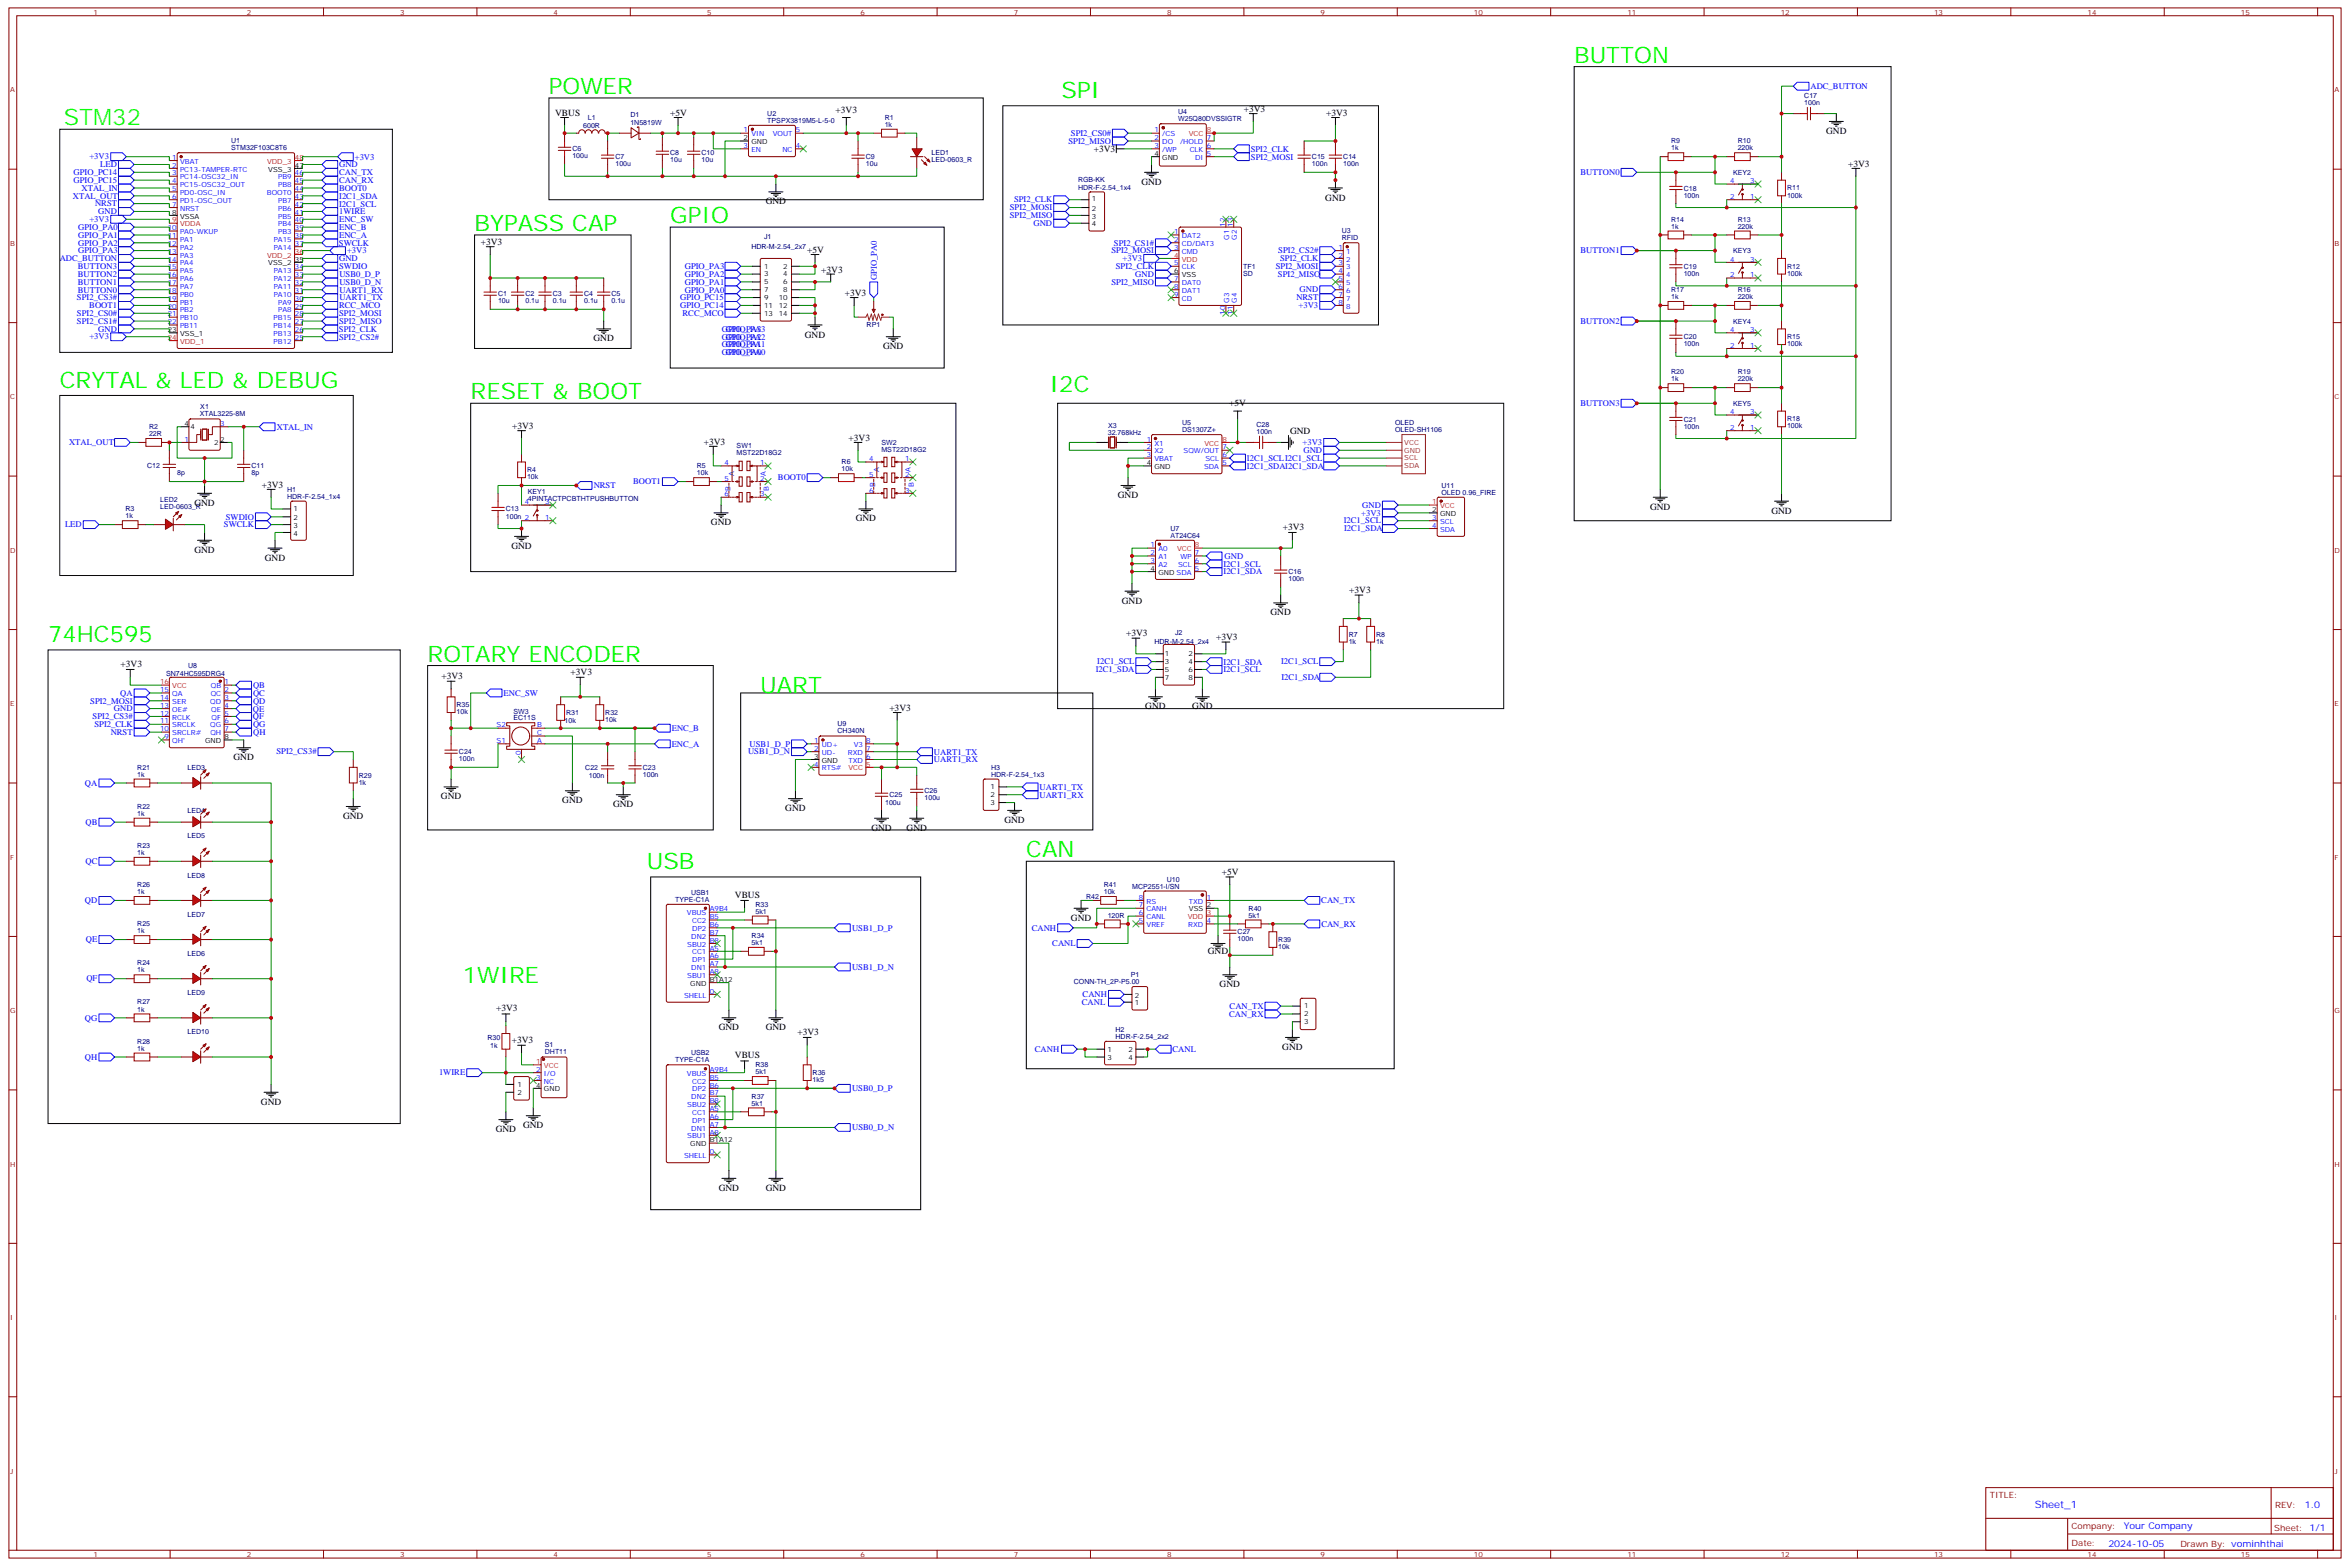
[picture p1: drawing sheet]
<svg xmlns="http://www.w3.org/2000/svg" width="1059mm" height="706mm" viewBox="0 0 1059 706" stroke-linecap="round" stroke-linejoin="round" font-family="sans-serif">
<defs><g id="words">
<g font-size="10.2" fill="#0f0">
<text x="710" y="28">BUTTON</text>
<text x="247" y="42">POWER</text>
<text x="479" y="44">SPI</text>
<text x="302" y="101">GPIO</text>
<text x="214" y="104">BYPASS CAP</text>
<text x="27" y="175">CRYTAL &amp; LED &amp; DEBUG</text>
<text x="212" y="180">RESET &amp; BOOT</text>
<text x="473" y="176">I2C</text>
<text x="22" y="289">74HC595</text>
<text x="193" y="298">ROTARY ENCODER</text>
<text x="343" y="312">UART</text>
<text x="463" y="386">CAN</text>
<text x="292" y="392">USB</text>
<text x="209" y="443">1WIRE</text>
</g>
<text font-size="10.2" fill="#3f0" x="29" y="56">STM32</text>
<text font-size="4.6" fill="#00f" x="917" y="679">Sheet_1</text>
<g font-size="4.2">
<text x="250" y="52">VBUS</text>
<text x="302" y="52">+5V</text>
<text x="377" y="51">+3V3</text>
<text x="561" y="50">+3V3</text>
<text x="598" y="52">+3V3</text>
<text x="823" y="60">GND</text>
<text x="493" y="69">+3V3</text>
<text x="833" y="75">+3V3</text>
<text x="514" y="83">GND</text>
<text x="345" y="92">GND</text>
<text x="597" y="90">GND</text>
<text x="217" y="110">+3V3</text>
<text x="364" y="114">+5V</text>
<text x="370" y="123">+3V3</text>
<text x="381" y="133">+3V3</text>
<text x="268" y="154">GND</text>
<text x="363" y="152">GND</text>
<text x="398" y="157">GND</text>
<text x="554" y="183">+5V</text>
<text x="231" y="193">+3V3</text>
<text x="582" y="195">GND</text>
<text x="317" y="200">+3V3</text>
<text x="383" y="199">+3V3</text>
<text x="118" y="220">+3V3</text>
<text x="88" y="228">GND</text>
<text x="504" y="224">GND</text>
<text x="744" y="230">GND</text>
<text x="798" y="231">GND</text>
<text x="320" y="237">GND</text>
<text x="386" y="235">GND</text>
<text x="578" y="239">+3V3</text>
<text x="88" y="249">GND</text>
<text x="231" y="247">GND</text>
<text x="119" y="253">GND</text>
<text x="608" y="267">+3V3</text>
<text x="506" y="272">GND</text>
<text x="573" y="277">GND</text>
<text x="508" y="286">+3V3</text>
<text x="548" y="288">+3V3</text>
<text x="54" y="301">+3V3</text>
<text x="199" y="306">+3V3</text>
<text x="257" y="304">+3V3</text>
<text x="401" y="320">+3V3</text>
<text x="516" y="320">GND</text>
<text x="537" y="320">GND</text>
<text x="105" y="343">GND</text>
<text x="199" y="360">GND</text>
<text x="253" y="362">GND</text>
<text x="276" y="364">GND</text>
<text x="354" y="366">GND</text>
<text x="155" y="369">GND</text>
<text x="453" y="371">GND</text>
<text x="393" y="374">GND</text>
<text x="409" y="374">GND</text>
<text x="551" y="394">+5V</text>
<text x="331" y="405">VBUS</text>
<text x="483" y="415">GND</text>
<text x="544" y="430">GND</text>
<text x="550" y="445">GND</text>
<text x="224" y="456">+3V3</text>
<text x="324" y="464">GND</text>
<text x="345" y="464">GND</text>
<text x="360" y="466">+3V3</text>
<text x="231" y="470">+3V3</text>
<text x="578" y="473">GND</text>
<text x="331" y="477">VBUS</text>
<text x="118" y="498">GND</text>
<text x="236" y="508">GND</text>
<text x="223" y="510">GND</text>
<text x="324" y="537">GND</text>
<text x="345" y="537">GND</text>
</g>
<g font-size="4.2" fill="#00f">
<text x="1039" y="680">1.0</text>
<text x="957" y="689">Your Company</text>
<text x="950" y="697">2024-10-05</text>
</g>
<g font-size="3.9" fill="#00f">
<text x="816" y="40">ADC_BUTTON</text>
<text x="482" y="65">SPI2_MISO</text>
<text x="483" y="61">SPI2_CS0#</text>
<text x="40" y="72">+3V3</text>
<text x="160" y="72">+3V3</text>
<text x="564" y="68">SPI2_CLK</text>
<text x="564" y="72">SPI2_MOSI</text>
<text x="45" y="75">LED</text>
<text x="153" y="75">GND</text>
<text x="33" y="82">GPIO_PC15</text>
<text x="33" y="79">GPIO_PC14</text>
<text x="153" y="79">CAN_TX</text>
<text x="153" y="82">CAN_RX</text>
<text x="712" y="79">BUTTON0</text>
<text x="33" y="89">XTAL_OUT</text>
<text x="37" y="86">XTAL_IN</text>
<text x="153" y="90">I2C1_SDA</text>
<text x="153" y="86">BOOT0</text>
<text x="43" y="93">NRST</text>
<text x="153" y="93">I2C1_SCL</text>
<text x="455" y="95">SPI2_MOSI</text>
<text x="457" y="91">SPI2_CLK</text>
<text x="40" y="100">+3V3</text>
<text x="44" y="97">GND</text>
<text x="153" y="97">1WIRE</text>
<text x="153" y="100">ENC_SW</text>
<text x="455" y="98">SPI2_MISO</text>
<text x="466" y="102">GND</text>
<text x="35" y="107">GPIO_PA1</text>
<text x="35" y="104">GPIO_PA0</text>
<text x="153" y="104">ENC_B</text>
<text x="153" y="107">ENC_A</text>
<text x="35" y="111">GPIO_PA2</text>
<text x="153" y="111">SWCLK</text>
<text x="502" y="111">SPI2_CS1#</text>
<text x="27" y="118">ADC_BUTTON</text>
<text x="35" y="114">GPIO_PA3</text>
<text x="153" y="118">GND</text>
<text x="156" y="114">+3V3</text>
<text x="501" y="114">SPI2_MOSI</text>
<text x="506" y="118">+3V3</text>
<text x="576" y="114">SPI2_CS2#</text>
<text x="577" y="118">SPI2_CLK</text>
<text x="712" y="114">BUTTON1</text>
<text x="35" y="125">BUTTON2</text>
<text x="35" y="121">BUTTON3</text>
<text x="153" y="121">SWDIO</text>
<text x="153" y="125">USB0_D_P</text>
<text x="309" y="121">GPIO_PA3</text>
<text x="309" y="125">GPIO_PA2</text>
<text x="503" y="121">SPI2_CLK</text>
<text x="512" y="125">GND</text>
<text x="575" y="121">SPI2_MOSI</text>
<text x="576" y="125">SPI2_MISO</text>
<text x="35" y="132">BUTTON0</text>
<text x="35" y="128">BUTTON1</text>
<text x="153" y="128">USB0_D_N</text>
<text x="153" y="132">UART1_RX</text>
<text x="309" y="128">GPIO_PA1</text>
<text x="309" y="132">GPIO_PA0</text>
<text x="395" y="126" transform="rotate(-90 395 126)">GPIO_PA0</text>
<text x="501" y="128">SPI2_MISO</text>
<text x="586" y="132">GND</text>
<text x="35" y="135">SPI2_CS3#</text>
<text x="153" y="135">UART1_TX</text>
<text x="307" y="135">GPIO_PC15</text>
<text x="584" y="135">NRST</text>
<text x="35" y="142">SPI2_CS0#</text>
<text x="40" y="139">BOOT1</text>
<text x="153" y="142">SPI2_MOSI</text>
<text x="153" y="139">RCC_MCO</text>
<text x="307" y="139">GPIO_PC14</text>
<text x="308" y="142">RCC_MCO</text>
<text x="585" y="139">+3V3</text>
<text x="35" y="146">SPI2_CS1#</text>
<text x="44" y="149">GND</text>
<text x="153" y="149">SPI2_CLK</text>
<text x="153" y="146">SPI2_MISO</text>
<text x="325" y="149">GPIO_PA3</text>
<text x="327" y="149">GPIO_PA3</text>
<text x="712" y="146">BUTTON2</text>
<text x="40" y="153">+3V3</text>
<text x="153" y="153">SPI2_CS2#</text>
<text x="325" y="153">GPIO_PA2</text>
<text x="327" y="153">GPIO_PA2</text>
<text x="325" y="157">GPIO_PA1</text>
<text x="325" y="160">GPIO_PA0</text>
<text x="327" y="157">GPIO_PA1</text>
<text x="327" y="160">GPIO_PA0</text>
<text x="712" y="183">BUTTON3</text>
<text x="125" y="194">XTAL_IN</text>
<text x="31" y="201">XTAL_OUT</text>
<text x="587" y="201">+3V3</text>
<text x="562" y="208">I2C1_SCLI2C1_SCL</text>
<text x="588" y="204">GND</text>
<text x="562" y="211">I2C1_SDAI2C1_SDA</text>
<text x="268" y="220">NRST</text>
<text x="285" y="218">BOOT1</text>
<text x="351" y="216">BOOT0</text>
<text x="614" y="232">+3V3</text>
<text x="614" y="229">GND</text>
<text x="29" y="238">LED</text>
<text x="101" y="238">SWCLK</text>
<text x="102" y="234">SWDIO</text>
<text x="606" y="236">I2C1_SCL</text>
<text x="606" y="239">I2C1_SDA</text>
<text x="552" y="252">GND</text>
<text x="552" y="255">I2C1_SCL</text>
<text x="552" y="259">I2C1_SDA</text>
<text x="495" y="299">I2C1_SCL</text>
<text x="552" y="299">I2C1_SDA</text>
<text x="577" y="299">I2C1_SCL</text>
<text x="494" y="303">I2C1_SDA</text>
<text x="551" y="303">I2C1_SCL</text>
<text x="114" y="310">QB</text>
<text x="578" y="306">I2C1_SDA</text>
<text x="41" y="317">SPI2_MOSI</text>
<text x="54" y="313">QA</text>
<text x="114" y="314">QC</text>
<text x="114" y="317">QD</text>
<text x="227" y="314">ENC_SW</text>
<text x="51" y="321">GND</text>
<text x="114" y="321">QE</text>
<text x="42" y="324">SPI2_CS3#</text>
<text x="43" y="328">SPI2_CLK</text>
<text x="114" y="324">QF</text>
<text x="114" y="328">QG</text>
<text x="303" y="329">ENC_B</text>
<text x="50" y="331">NRST</text>
<text x="114" y="331">QH</text>
<text x="125" y="340">SPI2_CS3#</text>
<text x="303" y="336">ENC_A</text>
<text x="337" y="340">USB1_D_N</text>
<text x="338" y="336">USB1_D_P</text>
<text x="421" y="340">UART1_TX</text>
<text x="421" y="344">UART1_RX</text>
<text x="38" y="354">QA</text>
<text x="469" y="359">UART1_RX</text>
<text x="469" y="356">UART1_TX</text>
<text x="39" y="372">QB</text>
<text x="39" y="389">QC</text>
<text x="38" y="407">QD</text>
<text x="596" y="407">CAN_TX</text>
<text x="384" y="419">USB1_D_P</text>
<text x="465" y="419">CANH</text>
<text x="596" y="418">CAN_RX</text>
<text x="39" y="425">QE</text>
<text x="474" y="426">CANL</text>
<text x="384" y="437">USB1_D_N</text>
<text x="39" y="442">QF</text>
<text x="488" y="449">CANH</text>
<text x="488" y="453">CANL</text>
<text x="554" y="455">CAN_TX</text>
<text x="38" y="460">QG</text>
<text x="554" y="458">CAN_RX</text>
<text x="38" y="478">QH</text>
<text x="467" y="474">CANH</text>
<text x="529" y="474">CANL</text>
<text x="198" y="485">1WIRE</text>
<text x="384" y="492">USB0_D_P</text>
<text x="384" y="509">USB0_D_N</text>
</g>
<g font-size="3.9" fill="#800">
<text x="897" y="675">TITLE:</text>
<text x="1026" y="680">REV:</text>
<text x="934" y="689">Company:</text>
<text x="1025" y="690">Sheet: 1/1</text>
<text x="934" y="697">Date:</text>
<text x="983" y="697">Drawn By: vominhthai</text>
</g>
<g font-size="3.2" fill="#800">
<text x="42" y="7">1</text>
<text x="111" y="7">2</text>
<text x="180" y="7">3</text>
<text x="250" y="7">4</text>
<text x="319" y="7">5</text>
<text x="388" y="7">6</text>
<text x="457" y="7">7</text>
<text x="526" y="7">8</text>
<text x="595" y="7">9</text>
<text x="664" y="7">10</text>
<text x="734" y="7">11</text>
<text x="803" y="7">12</text>
<text x="872" y="7">13</text>
<text x="941" y="7">14</text>
<text x="1010" y="7">15</text>
<text x="5" y="42">A</text>
<text x="1052" y="42">A</text>
<text x="5" y="111">B</text>
<text x="1052" y="111">B</text>
<text x="5" y="180">C</text>
<text x="1052" y="180">C</text>
<text x="5" y="249">D</text>
<text x="1052" y="249">D</text>
<text x="5" y="318">E</text>
<text x="1052" y="318">E</text>
<text x="5" y="387">F</text>
<text x="1052" y="387">F</text>
<text x="5" y="457">G</text>
<text x="1052" y="457">G</text>
<text x="5" y="526">H</text>
<text x="1052" y="526">H</text>
<text x="5" y="595">I</text>
<text x="1052" y="595">I</text>
<text x="5" y="664">J</text>
<text x="1052" y="664">J</text>
<text x="42" y="702">1</text>
<text x="111" y="702">2</text>
<text x="180" y="702">3</text>
<text x="250" y="702">4</text>
<text x="319" y="702">5</text>
<text x="388" y="702">6</text>
<text x="457" y="702">7</text>
<text x="526" y="702">8</text>
<text x="595" y="702">9</text>
<text x="664" y="702">10</text>
<text x="734" y="702">11</text>
<text x="803" y="702">12</text>
<text x="872" y="702">13</text>
<text x="941" y="702">14</text>
<text x="1010" y="702">15</text>
</g>
<g font-size="3.2" fill="#000080">
<text x="813" y="47">100n</text>
<text x="813" y="44">C17</text>
<text x="284" y="53">D1</text>
<text x="346" y="52">U2</text>
<text x="531" y="52">U4</text>
<text x="263" y="58">600R</text>
<text x="265" y="54">L1</text>
<text x="284" y="56">1N5819W</text>
<text x="346" y="55">TPSPX3819M5-L-5-0</text>
<text x="399" y="57">1k</text>
<text x="399" y="54">R1</text>
<text x="531" y="55">W25Q80DVSSIGTR</text>
<text x="104" y="64">U1</text>
<text x="753" y="65">R9</text>
<text x="783" y="65">R10</text>
<text x="104" y="68">STM32F103C8T6</text>
<text x="258" y="71">100u</text>
<text x="258" y="68">C6</text>
<text x="277" y="72">C7</text>
<text x="302" y="70">C8</text>
<text x="316" y="70">C10</text>
<text x="390" y="72">C9</text>
<text x="420" y="70">LED1</text>
<text x="591" y="72">C15</text>
<text x="606" y="72">C14</text>
<text x="753" y="68">1k</text>
<text x="783" y="68">220k</text>
<text x="277" y="75">100u</text>
<text x="302" y="73">10u</text>
<text x="316" y="73">10u</text>
<text x="390" y="75">10u</text>
<text x="420" y="73">LED-0603_R</text>
<text x="591" y="75">100n</text>
<text x="606" y="75">100n</text>
<text x="486" y="82">RGB-KK</text>
<text x="781" y="79">KEY2</text>
<text x="486" y="85">HDR-F-2.54_1x4</text>
<text x="759" y="89">100n</text>
<text x="759" y="86">C18</text>
<text x="806" y="89">100k</text>
<text x="806" y="86">R11</text>
<text x="753" y="100">R14</text>
<text x="783" y="100">R13</text>
<text x="344" y="108">J1</text>
<text x="605" y="105">U3</text>
<text x="753" y="103">1k</text>
<text x="783" y="103">220k</text>
<text x="339" y="112">HDR-M-2.54_2x7</text>
<text x="605" y="108">RFID</text>
<text x="781" y="114">KEY3</text>
<text x="560" y="124">SD</text>
<text x="560" y="121">TF1</text>
<text x="759" y="124">100n</text>
<text x="759" y="121">C19</text>
<text x="806" y="124">100k</text>
<text x="806" y="121">R12</text>
<text x="753" y="132">R17</text>
<text x="783" y="132">R16</text>
<text x="225" y="137">10u</text>
<text x="225" y="133">C1</text>
<text x="237" y="137">0.1u</text>
<text x="237" y="133">C2</text>
<text x="249" y="137">0.1u</text>
<text x="249" y="133">C3</text>
<text x="263" y="137">0.1u</text>
<text x="263" y="133">C4</text>
<text x="276" y="137">0.1u</text>
<text x="276" y="133">C5</text>
<text x="753" y="135">1k</text>
<text x="783" y="135">220k</text>
<text x="391" y="147">RP1</text>
<text x="781" y="146">KEY4</text>
<text x="759" y="153">C20</text>
<text x="806" y="153">R15</text>
<text x="759" y="156">100n</text>
<text x="806" y="156">100k</text>
<text x="753" y="172">1k</text>
<text x="753" y="169">R20</text>
<text x="783" y="172">220k</text>
<text x="783" y="169">R19</text>
<text x="90" y="184">X1</text>
<text x="781" y="183">KEY5</text>
<text x="90" y="188">XTAL3225-8M</text>
<text x="533" y="191">U5</text>
<text x="629" y="192">OLED</text>
<text x="759" y="190">C21</text>
<text x="806" y="190">R18</text>
<text x="67" y="197">22R</text>
<text x="67" y="193">R2</text>
<text x="499" y="196">32.768kHz</text>
<text x="499" y="193">X3</text>
<text x="533" y="195">DS1307Z+</text>
<text x="566" y="195">100n</text>
<text x="566" y="192">C28</text>
<text x="629" y="195">OLED-SH1106</text>
<text x="759" y="193">100n</text>
<text x="806" y="193">100k</text>
<text x="332" y="202">SW1</text>
<text x="397" y="203">MST22D18G2</text>
<text x="397" y="200">SW2</text>
<text x="332" y="205">MST22D18G2</text>
<text x="379" y="209">R6</text>
<text x="66" y="211">C12</text>
<text x="80" y="214">8p</text>
<text x="113" y="214">8p</text>
<text x="113" y="211">C11</text>
<text x="238" y="213">R4</text>
<text x="314" y="214">10k</text>
<text x="314" y="211">R5</text>
<text x="379" y="212">10k</text>
<text x="129" y="222">H1</text>
<text x="238" y="216">10k</text>
<text x="650" y="220">U11</text>
<text x="72" y="226">LED2</text>
<text x="129" y="225">HDR-F-2.54_1x4</text>
<text x="238" y="226">4PINTACTPCBTHTPUSHBUTTON</text>
<text x="238" y="223">KEY1</text>
<text x="650" y="223">OLED 0.96_FIRE</text>
<text x="57" y="234">1k</text>
<text x="57" y="230">R3</text>
<text x="72" y="229">LED-0603_R</text>
<text x="228" y="234">100n 2</text>
<text x="228" y="230">C13</text>
<text x="528" y="239">U7</text>
<text x="528" y="242">AT24C64</text>
<text x="581" y="262">100n</text>
<text x="581" y="259">C16</text>
<text x="530" y="286">J2</text>
<text x="608" y="287">R7</text>
<text x="620" y="287">R8</text>
<text x="520" y="290">HDR-M-2.54_2x4</text>
<text x="608" y="290">1k</text>
<text x="620" y="290">1k</text>
<text x="75" y="305">SN74HC595DRG4</text>
<text x="85" y="301">U8</text>
<text x="206" y="322">10k</text>
<text x="206" y="319">R35</text>
<text x="231" y="322">SW3</text>
<text x="255" y="322">R31</text>
<text x="273" y="322">R32</text>
<text x="231" y="325">EC11S</text>
<text x="254" y="326">10k</text>
<text x="273" y="325">10k</text>
<text x="378" y="327">U9</text>
<text x="378" y="330">CH340N</text>
<text x="207" y="340">C24</text>
<text x="62" y="347">R21</text>
<text x="85" y="347">LED3</text>
<text x="207" y="343">100n</text>
<text x="264" y="347">C22</text>
<text x="290" y="347">C23</text>
<text x="447" y="347">H3</text>
<text x="62" y="350">1k</text>
<text x="162" y="354">1k</text>
<text x="162" y="350">R29</text>
<text x="265" y="350">100n</text>
<text x="290" y="350">100n</text>
<text x="447" y="350">HDR-F-2.54_1x3</text>
<text x="401" y="359">C25</text>
<text x="417" y="357">C26</text>
<text x="62" y="364">R22</text>
<text x="399" y="363">100u</text>
<text x="417" y="361">100u</text>
<text x="62" y="368">1k</text>
<text x="85" y="366">LED4</text>
<text x="85" y="378">LED5</text>
<text x="62" y="382">R23</text>
<text x="62" y="385">1k</text>
<text x="85" y="395">LED8</text>
<text x="62" y="400">R26</text>
<text x="498" y="400">R41</text>
<text x="510" y="400">MCP2551-I/SN</text>
<text x="526" y="397">U10</text>
<text x="62" y="403">1k</text>
<text x="304" y="406">TYPE-C1A</text>
<text x="312" y="403">USB1</text>
<text x="490" y="405">R42</text>
<text x="498" y="403">10k</text>
<text x="85" y="413">LED7</text>
<text x="341" y="412">5k1</text>
<text x="341" y="409">R33</text>
<text x="499" y="413">120R</text>
<text x="563" y="413">5k1</text>
<text x="563" y="410">R40</text>
<text x="62" y="417">R25</text>
<text x="62" y="421">1k</text>
<text x="339" y="426">5k1</text>
<text x="339" y="423">R34</text>
<text x="558" y="424">100n</text>
<text x="558" y="421">C27</text>
<text x="576" y="424">R39</text>
<text x="85" y="431">LED6</text>
<text x="576" y="428">10k</text>
<text x="62" y="435">R24</text>
<text x="62" y="438">1k</text>
<text x="484" y="443">CONN-TH_2P-P5.00</text>
<text x="510" y="440">P1</text>
<text x="85" y="448">LED9</text>
<text x="62" y="456">1k</text>
<text x="62" y="453">R27</text>
<text x="85" y="466">LED10</text>
<text x="503" y="465">H2</text>
<text x="62" y="473">1k</text>
<text x="62" y="470">R28</text>
<text x="220" y="469">R30</text>
<text x="221" y="472">1k</text>
<text x="246" y="472">S1</text>
<text x="503" y="468">HDR-F-2.54_2x2</text>
<text x="246" y="475">DHT11</text>
<text x="304" y="479">TYPE-C1A</text>
<text x="312" y="475">USB2</text>
<text x="341" y="484">5k1</text>
<text x="341" y="481">R38</text>
<text x="366" y="485">R36</text>
<text x="366" y="488">1k5</text>
<text x="339" y="495">R37</text>
<text x="339" y="498">5k1</text>
</g>
<g font-size="3.2" fill="#00f">
<text x="335" y="60">1</text>
<text x="359" y="60">5</text>
<text x="520" y="60">1</text>
<text x="339" y="61">VIN</text>
<text x="348" y="61">VOUT</text>
<text x="520" y="63">2</text>
<text x="524" y="61">/CS</text>
<text x="524" y="65">DO</text>
<text x="532" y="65">/HOLD</text>
<text x="544" y="63">7</text>
<text x="335" y="67">3</text>
<text x="339" y="68">EN</text>
<text x="353" y="68">NC</text>
<text x="359" y="67">4</text>
<text x="520" y="67">3</text>
<text x="524" y="68">/WP</text>
<text x="536" y="68">CLK</text>
<text x="544" y="70">5</text>
<text x="544" y="67">6</text>
<text x="78" y="72">1</text>
<text x="78" y="76">2</text>
<text x="81" y="74">VBAT</text>
<text x="81" y="77">PC13-TAMPER-RTC</text>
<text x="539" y="72">DI</text>
<text x="78" y="79">3</text>
<text x="78" y="83">4</text>
<text x="81" y="81">PC14-OSC32_IN</text>
<text x="125" y="81">PB9</text>
<text x="133" y="83">45</text>
<text x="133" y="79">46</text>
<text x="780" y="83">4</text>
<text x="789" y="83">3</text>
<text x="78" y="86">5</text>
<text x="78" y="90">6</text>
<text x="81" y="84">PC15-OSC32_OUT</text>
<text x="81" y="88">PD0-OSC_IN</text>
<text x="120" y="88">BOOT0</text>
<text x="125" y="84">PB8</text>
<text x="133" y="90">43</text>
<text x="133" y="86">44</text>
<text x="780" y="90">2</text>
<text x="789" y="90">1</text>
<text x="78" y="93">7</text>
<text x="81" y="91">PD1-OSC_OUT</text>
<text x="81" y="95">NRST</text>
<text x="125" y="95">PB6</text>
<text x="125" y="91">PB7</text>
<text x="133" y="93">42</text>
<text x="125" y="102">PB4</text>
<text x="125" y="98">PB5</text>
<text x="133" y="100">40</text>
<text x="133" y="97">41</text>
<text x="76" y="104">10</text>
<text x="76" y="107">11</text>
<text x="81" y="106">PA0-WKUP</text>
<text x="125" y="106">PB3</text>
<text x="133" y="107">38</text>
<text x="133" y="104">39</text>
<text x="529" y="106">1</text>
<text x="533" y="107">DAT2</text>
<text x="552" y="102" transform="rotate(-90 552 102)">12</text>
<text x="556" y="102" transform="rotate(-90 556 102)">13</text>
<text x="76" y="111">12</text>
<text x="81" y="109">PA1</text>
<text x="81" y="113">PA2</text>
<text x="123" y="113">PA14</text>
<text x="123" y="109">PA15</text>
<text x="133" y="111">37</text>
<text x="529" y="113">3</text>
<text x="529" y="109">2</text>
<text x="533" y="111">CD/DAT3</text>
<text x="554" y="108" transform="rotate(-90 554 108)">G1</text>
<text x="558" y="108" transform="rotate(-90 558 108)">G2</text>
<text x="603" y="113">1</text>
<text x="76" y="114">13</text>
<text x="76" y="118">14</text>
<text x="81" y="116">PA3</text>
<text x="81" y="120">PA4</text>
<text x="529" y="120">5</text>
<text x="533" y="114">CMD</text>
<text x="603" y="116">2</text>
<text x="603" y="120">3</text>
<text x="607" y="114">1</text>
<text x="607" y="118">2</text>
<text x="780" y="118">4</text>
<text x="789" y="118">3</text>
<text x="76" y="121">15</text>
<text x="76" y="125">16</text>
<text x="81" y="123">PA5</text>
<text x="123" y="123">PA13</text>
<text x="133" y="125">33</text>
<text x="133" y="121">34</text>
<text x="533" y="121">CLK</text>
<text x="603" y="123">4</text>
<text x="607" y="121">3</text>
<text x="607" y="125">4</text>
<text x="780" y="125">2</text>
<text x="789" y="125">1</text>
<text x="76" y="128">17</text>
<text x="76" y="132">18</text>
<text x="81" y="127">PA6</text>
<text x="81" y="130">PA7</text>
<text x="123" y="130">PA11</text>
<text x="123" y="127">PA12</text>
<text x="133" y="132">31</text>
<text x="133" y="128">32</text>
<text x="529" y="130">8</text>
<text x="529" y="127">7</text>
<text x="533" y="132">DAT1</text>
<text x="533" y="128">DAT0</text>
<text x="603" y="127">5</text>
<text x="603" y="130">6</text>
<text x="607" y="128">5</text>
<text x="607" y="132">6</text>
<text x="76" y="136">19</text>
<text x="81" y="134">PB0</text>
<text x="81" y="137">PB1</text>
<text x="123" y="134">PA10</text>
<text x="125" y="137">PA9</text>
<text x="133" y="136">30</text>
<text x="529" y="134">9</text>
<text x="533" y="136">CD</text>
<text x="554" y="136" transform="rotate(-90 554 136)">G3</text>
<text x="558" y="136" transform="rotate(-90 558 136)">G4</text>
<text x="603" y="134">7</text>
<text x="603" y="137">8</text>
<text x="607" y="136">7</text>
<text x="76" y="139">20</text>
<text x="76" y="143">21</text>
<text x="81" y="141">PB2</text>
<text x="125" y="141">PA8</text>
<text x="133" y="143">28</text>
<text x="133" y="139">29</text>
<text x="552" y="142" transform="rotate(-90 552 142)">10</text>
<text x="556" y="142" transform="rotate(-90 556 142)">11</text>
<text x="607" y="139">8</text>
<text x="76" y="146">22</text>
<text x="81" y="144">PB10</text>
<text x="81" y="148">PB11</text>
<text x="123" y="148">PB14</text>
<text x="123" y="144">PB15</text>
<text x="133" y="150">26</text>
<text x="133" y="146">27</text>
<text x="780" y="150">4</text>
<text x="789" y="150">3</text>
<text x="123" y="155">PB12</text>
<text x="123" y="151">PB13</text>
<text x="133" y="153">25</text>
<text x="780" y="157">2</text>
<text x="789" y="157">1</text>
<text x="99" y="192">3</text>
<text x="780" y="187">4</text>
<text x="789" y="187">3</text>
<text x="780" y="194">2</text>
<text x="789" y="194">1</text>
<text x="83" y="199">1</text>
<text x="517" y="199">1</text>
<text x="517" y="203">2</text>
<text x="520" y="201">X1</text>
<text x="551" y="203">7</text>
<text x="327" y="210">4</text>
<text x="343" y="210">1</text>
<text x="392" y="208">4</text>
<text x="408" y="208">1</text>
<text x="517" y="206">3</text>
<text x="520" y="204">X2</text>
<text x="520" y="208">VBAT</text>
<text x="534" y="204">SQW/OUT</text>
<text x="543" y="208">SCL</text>
<text x="551" y="210">5</text>
<text x="551" y="206">6</text>
<text x="331" y="215" transform="rotate(-90 331 215)">A</text>
<text x="345" y="215" transform="rotate(-90 345 215)">A</text>
<text x="392" y="215">5</text>
<text x="396" y="213" transform="rotate(-90 396 213)">A</text>
<text x="408" y="215">2</text>
<text x="410" y="213" transform="rotate(-90 410 213)">A</text>
<text x="543" y="211">SDA</text>
<text x="327" y="217">5</text>
<text x="329" y="221" transform="rotate(-90 329 221)">B</text>
<text x="343" y="217">2</text>
<text x="347" y="221" transform="rotate(-90 347 221)">B</text>
<text x="392" y="222">6</text>
<text x="395" y="219" transform="rotate(-90 395 219)">B</text>
<text x="408" y="222">3</text>
<text x="412" y="219" transform="rotate(-90 412 219)">B</text>
<text x="237" y="227">4</text>
<text x="246" y="227">3</text>
<text x="327" y="224">6</text>
<text x="343" y="224">3</text>
<text x="246" y="234">1</text>
<text x="646" y="234">3</text>
<text x="646" y="238">4</text>
<text x="649" y="236">SCL</text>
<text x="649" y="240">SDA</text>
<text x="519" y="247">1</text>
<text x="519" y="250">2</text>
<text x="522" y="248">A0</text>
<text x="522" y="252">A1</text>
<text x="532" y="252">WP</text>
<text x="539" y="250">7</text>
<text x="519" y="254">3</text>
<text x="522" y="255">A2</text>
<text x="531" y="255">SCL</text>
<text x="539" y="257">5</text>
<text x="539" y="254">6</text>
<text x="72" y="312">15</text>
<text x="95" y="310">QB</text>
<text x="101" y="308">1</text>
<text x="101" y="312">2</text>
<text x="72" y="315">14</text>
<text x="78" y="317">SER</text>
<text x="78" y="314">QA</text>
<text x="95" y="317">QD</text>
<text x="95" y="314">QC</text>
<text x="101" y="315">3</text>
<text x="72" y="322">12</text>
<text x="72" y="319">13</text>
<text x="78" y="321">OE#</text>
<text x="95" y="321">QE</text>
<text x="101" y="319">4</text>
<text x="101" y="322">5</text>
<text x="72" y="330">10</text>
<text x="72" y="326">11</text>
<text x="78" y="328">SRCLK</text>
<text x="78" y="324">RCLK</text>
<text x="95" y="328">QG</text>
<text x="95" y="324">QF</text>
<text x="101" y="326">6</text>
<text x="101" y="330">7</text>
<text x="224" y="328">S2</text>
<text x="242" y="328">B</text>
<text x="74" y="333">9</text>
<text x="78" y="335">QH'</text>
<text x="78" y="331">SRCLR#</text>
<text x="95" y="331">QH</text>
<text x="224" y="335">S1</text>
<text x="242" y="331">C</text>
<text x="242" y="335">A</text>
<text x="367" y="335">1</text>
<text x="390" y="335">8</text>
<text x="235" y="340" transform="rotate(-90 235 340)">0</text>
<text x="367" y="338">2</text>
<text x="370" y="337">UD+</text>
<text x="370" y="340">UD-</text>
<text x="382" y="340">RXD</text>
<text x="385" y="337">V3</text>
<text x="390" y="342">6</text>
<text x="390" y="338">7</text>
<text x="367" y="345">4</text>
<text x="370" y="347">RTS#</text>
<text x="382" y="344">TXD</text>
<text x="513" y="405">8</text>
<text x="517" y="407">RS</text>
<text x="536" y="407">TXD</text>
<text x="544" y="405">1</text>
<text x="310" y="412">VBUS</text>
<text x="320" y="411">A9B4</text>
<text x="513" y="412">6</text>
<text x="513" y="409">7</text>
<text x="517" y="411">CANH</text>
<text x="312" y="416">CC2</text>
<text x="312" y="419">DP2</text>
<text x="320" y="418">B6</text>
<text x="320" y="414">B5</text>
<text x="513" y="416">5</text>
<text x="517" y="418">VREF</text>
<text x="517" y="414">CANL</text>
<text x="536" y="418">RXD</text>
<text x="544" y="416">4</text>
<text x="312" y="423">DN2</text>
<text x="320" y="425">B8</text>
<text x="320" y="421">B7</text>
<text x="310" y="427">SBU2</text>
<text x="312" y="430">CC1</text>
<text x="320" y="432">A6</text>
<text x="320" y="428">A5</text>
<text x="312" y="437">DN1</text>
<text x="312" y="434">DP1</text>
<text x="320" y="435">A7</text>
<text x="310" y="441">SBU1</text>
<text x="320" y="439">A8</text>
<text x="308" y="449">SHELL</text>
<text x="320" y="448">0</text>
<text x="242" y="483">2</text>
<text x="245" y="485">I/O</text>
<text x="310" y="485">VBUS</text>
<text x="320" y="483">A9B4</text>
<text x="242" y="487">3</text>
<text x="245" y="488">NC</text>
<text x="312" y="488">CC2</text>
<text x="312" y="492">DP2</text>
<text x="320" y="490">B6</text>
<text x="320" y="487">B5</text>
<text x="312" y="495">DN2</text>
<text x="320" y="497">B8</text>
<text x="320" y="494">B7</text>
<text x="310" y="499">SBU2</text>
<text x="312" y="502">CC1</text>
<text x="320" y="501">A5</text>
<text x="312" y="509">DN1</text>
<text x="312" y="506">DP1</text>
<text x="320" y="508">A7</text>
<text x="320" y="504">A6</text>
<text x="310" y="513">SBU1</text>
<text x="320" y="511">A8</text>
<text x="308" y="522">SHELL</text>
<text x="320" y="520">0</text>
</g>
<g font-size="3.2" fill="#f00">
<text x="544" y="60">8</text>
<text x="536" y="61">VCC</text>
<text x="120" y="74">VDD_3</text>
<text x="133" y="72">48</text>
<text x="78" y="100">9</text>
<text x="81" y="102">VDDA</text>
<text x="120" y="116">VDD_2</text>
<text x="133" y="114">36</text>
<text x="529" y="116">4</text>
<text x="533" y="118">VDD</text>
<text x="76" y="153">24</text>
<text x="81" y="155">VDD_1</text>
<text x="543" y="201">VCC</text>
<text x="551" y="199">8</text>
<text x="646" y="227">1</text>
<text x="649" y="229">VCC</text>
<text x="531" y="248">VCC</text>
<text x="539" y="247">8</text>
<text x="72" y="308">16</text>
<text x="78" y="310">VCC</text>
<text x="382" y="347">VCC</text>
<text x="390" y="345">5</text>
<text x="544" y="412">3</text>
<text x="535" y="414">VDD</text>
<text x="242" y="479">1</text>
<text x="245" y="481">VCC</text>
</g>
<g font-size="3.2">
<text x="335" y="63">2</text>
<text x="339" y="65">GND</text>
<text x="520" y="70">4</text>
<text x="121" y="77">VSS_3</text>
<text x="133" y="76">47</text>
<text x="524" y="72">GND</text>
<text x="492" y="91">1</text>
<text x="492" y="95">2</text>
<text x="78" y="97">8</text>
<text x="81" y="98">VSSA</text>
<text x="492" y="98">3</text>
<text x="492" y="102">4</text>
<text x="121" y="120">VSS_2</text>
<text x="133" y="118">35</text>
<text x="344" y="121">1</text>
<text x="344" y="125">3</text>
<text x="353" y="121">2</text>
<text x="353" y="125">4</text>
<text x="529" y="123">6</text>
<text x="533" y="125">VSS</text>
<text x="344" y="128">5</text>
<text x="344" y="132">7</text>
<text x="353" y="128">6</text>
<text x="353" y="132">8</text>
<text x="344" y="135">9</text>
<text x="351" y="135">10</text>
<text x="344" y="139">11</text>
<text x="344" y="142">13</text>
<text x="351" y="139">12</text>
<text x="351" y="142">14</text>
<text x="76" y="150">23</text>
<text x="81" y="151">VSS_1</text>
<text x="83" y="192">4</text>
<text x="86" y="193">4</text>
<text x="97" y="200">2</text>
<text x="99" y="199">2</text>
<text x="517" y="210">4</text>
<text x="520" y="211">GND</text>
<text x="132" y="230">1</text>
<text x="646" y="231">2</text>
<text x="649" y="233">GND</text>
<text x="132" y="234">2</text>
<text x="132" y="238">3</text>
<text x="132" y="241">4</text>
<text x="519" y="257">4</text>
<text x="522" y="259">GND SDA</text>
<text x="525" y="296">1</text>
<text x="525" y="299">3</text>
<text x="536" y="296">2</text>
<text x="536" y="299">4</text>
<text x="525" y="303">5</text>
<text x="536" y="303">6</text>
<text x="525" y="306">7</text>
<text x="536" y="306">8</text>
<text x="92" y="335">GND</text>
<text x="101" y="333">8</text>
<text x="367" y="342">3</text>
<text x="370" y="344">GND</text>
<text x="447" y="356">1</text>
<text x="447" y="359">2</text>
<text x="447" y="363">3</text>
<text x="536" y="411">VSS</text>
<text x="544" y="409">2</text>
<text x="320" y="442">B1A12</text>
<text x="311" y="444">GND</text>
<text x="512" y="449">2</text>
<text x="512" y="453">1</text>
<text x="588" y="454">1</text>
<text x="588" y="461">3</text>
<text x="588" y="458">2</text>
<text x="499" y="474">1</text>
<text x="499" y="478">3</text>
<text x="509" y="478">4</text>
<text x="509" y="474">2</text>
<text x="233" y="490">1</text>
<text x="242" y="490">4</text>
<text x="245" y="492">GND</text>
<text x="233" y="493">2</text>
<text x="320" y="515">B1A12</text>
<text x="311" y="517">GND</text>
</g>
<g font-size="3.2" fill="#8d2323">
<text x="633" y="204">GND</text>
<text x="633" y="200">VCC</text>
<text x="633" y="207">SCL</text>
<text x="633" y="211">SDA</text>
</g>
</g></defs>
<g fill="none" stroke="#870000" stroke-width=".45">
<path d="M4 4h1051v698h-1051zM8 7h1044v692h-1044zM77 4v3M146 4v3M215 4v3M284 4v3M353 4v3M422 4v3M492 4v3M561 4v3M630 4v3M699 4v3"/>
<path d="M768 4v3M837 4v3M906 4v3M976 4v3M1045 4v3M264 60a1.4 1.4 0 0 0-2-2 1.4 1.4 0 0 0-1 2h-1M264 60a1.4 1.4 0 0 1 1-2 1.4 1.4 0 0 1 2 2M267 60a1.4 1.4 0 0 1 1-2 1.4 1.4 0 0 1 2 2M270 60a1.4 1.4 0 0 1 1-2 1.4 1.4 0 0 1 2 2h1M284 58l4 2-4 2zM287 58l1-1v3M338 57h20h1l-1 13v1h-20l-1-1z"/>
<path d="M4 76h4M76 72h4M76 76h4M76 79h4M80 69h52h1v87l-1 1h-51h-1zM133 79h3M254 60v4M254 71v3M274 64v3M274 74v4M279 60h5M288 60v3l1-1"/>
<path d="M288 60h5M299 62v3M299 72v4M313 62v3M313 72v4M334 60h3M334 67h3M359 60h3M359 67h3M387 64v3M387 74v4M394 60h3"/>
<path d="M404 60h4M1052 76h3M76 83h4M76 86h4M76 90h4M76 94h4M133 83h3M133 86h3M133 90h3M133 94h3M133 97h3M76 104h4"/>
<path d="M76 108h4M76 111h4M76 115h4M76 118h4M133 104h3M133 108h3M133 111h3M133 101h3M76 122h4M76 125h4M76 129h4M76 132h4"/>
<path d="M76 136h4M76 139h4M133 122h3M133 125h3M133 129h3M133 132h3M133 136h3M133 139h3M221 125v4M221 136v3M233 125v4M233 136v3"/>
<path d="M246 125v4M246 136v3M260 125v4M260 136v3M272 125v4M272 136v3M4 145h4M76 143h4M76 146h4M133 143h3M133 146h3M133 153h3"/>
<path d="M133 150h3M1052 145h3M4 215h4M1052 215h3M4 284h4M1052 284h3M4 353h4M1052 353h3M4 422h4M1052 422h3M4 491h4M1052 491h3"/>
<path d="M4 560h4M1052 560h3M4 629h4M1052 629h3M895 670h157v29h-157zM1024 670v21M4 699h4M77 699v3M146 699v3M215 699v3M284 699v3M353 699v3"/>
<path d="M422 699v3M492 699v3M561 699v3M630 699v3M699 699v3M768 699v3M837 699v3M895 684h157M906 699v3M932 691h120M932 684v14M976 699v3"/>
<path d="M1045 699v3M1052 699h3"/>
</g>
<g fill="#870000" stroke="#870000" stroke-width=".45">
<circle cx="82" cy="71" r=".5"/>
<circle cx="339" cy="58" r=".5"/>
</g>
<g fill="none" stroke="#000" stroke-width=".45">
<path d="M27 58h150v101h-150zM253 53h3M254 53v3M380 53h3M381 53v3M133 76h3M334 64h3M76 97h4M133 118h3M76 150h4M269 148h6M270 149h4"/>
<path d="M271 150h2M272 150h.1M272 145v3"/>
</g>
<path d="M133 72h3M76 101h4M133 115h3M76 153h4" fill="none" stroke="#f00" stroke-width=".45"/>
<g fill="none" stroke="#00f" stroke-width=".45">
<path d="M50 69h5l2 2-2 1h-5zM53 79h6l1 2-1 2h-6zM53 76h6l1 2-1 1h-6zM53 72h6l1 2-1 2h-6zM147 72h5v4h-5l-2-2zM147 76h5v3h-5l-2-1zM147 79h5v4h-5l-2-2zM154 69h5v3h-5l-2-1zM50 97h5l2 2-2 2h-5zM53 94h6l1 1-1 2h-6zM53 90h6l1 2-1 2h-6zM53 86h6l1 2-1 2h-6z"/>
<path d="M53 83h6l1 2-1 1h-6zM145 92l2-2h5v4h-5zM147 83h5v3h-5l-2-1zM147 86h5v4h-5l-2-2zM147 94h5v3h-5l-2-2zM53 108h6l1 1-1 2h-6zM53 104h6l1 2-1 2h-6zM53 101h6l1 1-1 2h-6zM53 111h6l1 2-1 2h-6zM53 115h6l1 1-1 2h-6zM147 101h5v3h-5l-2-2zM147 104h5v4h-5l-2-2z"/>
<path d="M147 108h5v3h-5l-2-2zM147 118h5v4h-5l-2-2zM147 115h5v3h-5l-2-2zM149 113l1-2h6v4h-6zM53 132h6l1 2-1 2h-6zM53 136h6l1 2-1 1h-6zM53 139h6l1 2-1 2h-6zM145 138l2-2h5v3h-5zM145 131l2-2h5v3h-5zM147 139h5v4h-5l-2-2zM147 132h5v4h-5l-2-2zM147 125h5v4h-5l-2-2z"/>
<path d="M147 122h5v3h-5l-2-1zM50 150h5l2 2-2 1h-5zM53 143h6l1 2-1 1h-6zM53 146h6l1 2-1 2h-6zM147 150h5v3h-5l-2-1zM147 146h5v4h-5l-2-2zM147 143h5v3h-5l-2-1z"/>
</g>
<g fill="none" stroke="#008700" stroke-width=".45">
<path d="M254 56v4h6M57 71h19v1M60 78h16v1M60 74h16v2M145 74h-9v2M145 78h-9v1M254 74v5h20v-1M279 60h-5v4M293 60h41M299 76v3h-25M299 60v2M313 76v3h-14"/>
<path d="M313 60v2M322 60v7h12M334 64h-7v15h-14M362 60h32M387 78v1h-60M387 60v4M57 99h19v2M60 95h16v2M60 92h16v2M60 88h16v2M60 85h16v1M60 81h16v2"/>
<path d="M145 85h-9v1M145 88h-9v2M145 92h-9v2M145 95h-9v2M145 99h-9v2M60 109h16v2M60 106h16v2M60 102h16v2M60 113h16v2M60 116h16v2M60 120h16v2M145 102h-9v2"/>
<path d="M145 106h-9v2M145 109h-9v2M145 116h-9v2M145 120h-9v2M149 113h-13v2M60 124h16v1M60 127h16v2M60 131h16v1M60 134h16v2M60 138h16v1M145 124h-9v1M145 127h-9v2"/>
<path d="M145 131h-9v1M145 134h-9v2M145 138h-9v1M233 138v1h-12M233 139h39v6M57 152h19v1M60 141h16v2M60 145h16v1M60 148h16v2M145 141h-9v2M145 145h-9v1M145 148h-9v2"/>
<path d="M145 152h-9v1"/>
</g>
<g fill="none" stroke="#a10000" stroke-width=".45">
<path d="M397 58h7v4h-7zM252 68h5M252 66h5M254 64v2M254 68v3M271 71h6M271 70h6M274 67v3M274 71v3M296 70h5M296 68h5M299 65v3"/>
<path d="M299 70v2M310 70h6M310 68h6M313 65v3M313 70v2M384 71h6M384 70h6M387 67v3M387 71v3M218 133h6M218 132h6M221 129v3"/>
<path d="M221 133v3M231 133h5M231 132h5M233 129v3M233 133v3M243 133h5M243 132h5M246 129v3M246 133v3M257 133h6M257 132h6M260 129v3"/>
<path d="M260 133v3M269 133h6M269 132h6M272 129v3M272 133v3"/>
</g>
<path d="M361 66l3 2M364 66l-3 2" fill="none" stroke="#3c3" stroke-width=".45"/>
<g fill="#f00" stroke="#870000" stroke-width=".45">
<path d="M411 67h5l-3 4z"/>
<path d="M410 71h6z"/>
</g>
<g fill="#870000" stroke="#870000" stroke-width=".45">
<path d="M417 71l1 1z"/>
<path d="M415 72l2 1z"/>
</g>
<g fill="#f00" stroke="#870000" stroke-width=".45">
<path d="M419 72v1l-1-1z"/>
<path d="M416 74l1-1 1 1z"/>
</g>
<path d="M413 62v5M413 71v5M343 117l13-1 1 1v27l-1 1h-13v-1zM62 199h4M73 199h3M82 199h3M85 189h14v14h-14zM99 192h4M76 203v3M76 213v4M110 203v3M110 213v4" fill="none" stroke="#870000" stroke-width=".45"/>
<g fill="none" stroke="#008700" stroke-width=".45">
<path d="M381 56v4M408 60h5v2M413 76v3h-26M221 115v10h51M334 120h5M360 120h7v4h-7M367 118v2M334 131h5M334 127h5M334 124h5M360 127h7v4h-7M360 134h7v4h-7"/>
<path d="M367 138v3h-7M367 127h7M334 141h5M367 141v2M59 199h3M82 199h-6v4M82 192h-2v14h25v-7h-2M103 192h14M110 192v11M76 217h34"/>
</g>
<g fill="none" stroke="#000" stroke-width=".45">
<path d="M247 44h196v46h-196zM214 106h70v51h-70zM219 111h4M221 111v4M302 102h124v64h-124zM339 120h4M357 120h3M366 115h3M367 115v3M339 124h4M339 127h4M339 131h4"/>
<path d="M339 134h4M339 138h4M357 124h3M357 127h3M357 131h3M357 134h3M357 138h3M373 124h3M374 124v3M339 141h4M357 141h3M364 146h7"/>
<path d="M365 147h4M366 148h2M367 149h1M367 143v3M82 192h3M99 199h4"/>
</g>
<path d="M327 136h5l2 2-2 1h-5zM327 132h5l2 2-2 2h-5zM327 139h5l2 2-2 2h-5zM52 198h5l2 1-2 2h-5zM117 192l2-1h5v3h-5z" fill="none" stroke="#00f" stroke-width=".45"/>
<path d="M90 196h-1v3h-4M90 193v5M91 193h2v5h-2zM94 193v5M99 192h-3v4h-2" fill="none" stroke="#870012" stroke-width=".45"/>
<path d="M66 198h7v3h-7zM74 209h5M74 211h5M76 206v3M76 211v2M107 209h6M107 211h6M110 206v3M110 211v2" fill="none" stroke="#a10000" stroke-width=".45"/>
<g fill="#f00" stroke="#870000" stroke-width=".45">
<path d="M75 234l3 2-3 3z"/>
<path d="M78 234v5z"/>
</g>
<g fill="#870000" stroke="#870000" stroke-width=".45">
<path d="M78 233l2-2z"/>
<path d="M80 234l1-1z"/>
</g>
<g fill="#f00" stroke="#870000" stroke-width=".45">
<path d="M79 231l2-1-1 2z"/>
<path d="M81 233l1-1-1 1z"/>
</g>
<g fill="none" stroke="#870000" stroke-width=".45">
<path d="M523 56h21v19h-21zM808 51h4M819 51h3M519 60h4M519 64h4M519 67h4M544 64h3M544 67h3M544 71h3M588 64v3M588 74v4M602 64v3"/>
<path d="M602 74v4M748 71h4M755 78v3M759 71h3M778 71h4M789 71h3M803 78v3M553 99v3M556 99v3M755 88v4M778 83h14M778 90h14"/>
<path d="M785 85l-1 3M785 83v2M785 88v2M803 88v4M528 120h3M528 113h3M528 109h3M528 106h3M532 103h27v34h-27zM602 120h4M602 113h4M602 116h4"/>
<path d="M606 110l6-1 1 1v30l-1 1h-6v-1zM748 106h4M755 113v3M759 106h3M778 106h4M778 118h14M785 118v3M789 106h3M803 113v3M528 134h3M528 131h3M528 127h3"/>
<path d="M553 138v3M556 138v3M602 134h4M602 131h4M602 127h4M602 124h4M602 138h4M748 138h4M755 124v3M759 138h3M778 138h4M778 125h14"/>
<path d="M785 121l-1 2M785 123v2M789 138h3M803 124v3M755 145v3M755 155v4M778 150h14M778 157h14M785 152l-1 3M785 150v2M785 155v2M803 145v3"/>
<path d="M803 155v4M748 175h4M759 175h3M778 175h4M789 175h3M516 199h3M519 196h31l1 1v16h-1h-30h-1zM755 182v3M755 192v4M778 187h14M778 194h14M785 189l-1 3"/>
<path d="M785 187v2M785 192v2M803 182v3M803 192v4M235 205v3M235 215v4M309 217h4M320 217h3M325 217h4M325 210h5M329 218v1M329 219v2"/>
<path d="M332 210h1h-3v7h1M332 217h1h-2M333 215h2v4h-2zM333 208h2v4h-2zM333 210h-1M333 217h-1M337 215h1v4h-1zM337 208h1v4h-1zM338 210h1M338 217h1M339 210h-1h3v7M339 217h-1h2"/>
<path d="M341 210h5M342 217h4M343 218v1M343 219v2M374 215h4M385 215h4M390 215h5M390 208h5M394 216v1M394 218v1M394 219v2M397 208h1h-3v7h1"/>
<path d="M397 215h1h-1M398 213h2v4h-2zM398 206h2v4h-2zM398 208l-1 1M398 215l-1 1M402 213h1v4h-1zM402 206h1v4h-1zM403 208l1 1M403 215l1 1M404 208h-1h4v7h-1M404 215h-1h2M407 208h4"/>
<path d="M407 215h4M408 216v1M408 218v1M408 219v2M516 203h3M516 206h3M551 210h3M551 203h3M551 206h3M52 236h3M62 236h4M69 236h6"/>
<path d="M78 236h5M131 226h6h1v17h-6h-1zM225 222v4M225 233v3M235 228h14M235 235h14M242 230l-2 3M242 228v2M242 232v3M329 223v1h-4M329 221v1M329 224h1"/>
<path d="M330 224h1M332 224h1h-2M333 222h2v4h-2zM333 224h-1M337 222h1v4h-1zM338 224h1M339 224h-1h2M340 224h1M342 224h.1M343 223v1h3M343 221v1M394 221v1h-4"/>
<path d="M394 222h1M395 222h1M397 222h1h-1M398 220h2v4h-2zM398 222l-1 1M402 220h1v4h-1zM403 222l1 1M404 222h-1h2M405 222h2M407 222h1M408 221v1h3M517 247h4"/>
<path d="M517 251h4M517 254h4M521 244h17v17h-17zM538 251h4M538 254h4M538 258h4M577 251v3M577 261v4M606 279v3M618 279v3M525 291h13v18l-13-1zM606 289v4"/>
<path d="M618 289v4M57 353h3M68 353h3"/>
<circle cx="785" cy="85" r=".4"/>
<circle cx="785" cy="88" r=".4"/>
<circle cx="785" cy="121" r=".4"/>
<circle cx="785" cy="123" r=".4"/>
<circle cx="785" cy="155" r=".4"/>
<circle cx="785" cy="152" r=".4"/>
<circle cx="785" cy="189" r=".4"/>
<circle cx="785" cy="192" r=".4"/>
<circle cx="242" cy="232" r=".4"/>
<circle cx="242" cy="230" r=".4"/>
</g>
<g fill="none" stroke="#a10000" stroke-width=".45">
<path d="M812 51h3M815 48v6M816 51h3M816 48v6M585 71h6M585 70h6M588 67v3M588 71v3M599 71h6M599 70h6M602 67v3M602 71v3"/>
<path d="M752 69h7v3h-7zM782 69h7v3h-7zM753 85h5M753 84h5M755 81v3M755 85v3M801 81h4v7h-4zM752 104h7v4h-7zM753 119h5M755 116v3M782 104h7v4h-7zM801 116h4v8h-4z"/>
<path d="M752 136h7v3h-7zM753 121h5M755 121v3M782 136h7v3h-7zM753 152h5M753 151h5M755 148v3M755 152v3M801 148h4v7h-4zM752 173h7v3h-7zM782 173h7v3h-7zM753 189h5"/>
<path d="M753 188h5M755 185v3M755 189v3M801 185h4v7h-4zM233 208h4v7h-4zM313 215h7v4h-7zM378 213h7v4h-7zM55 235h7v3h-7zM222 230h5M222 229h5M225 226v3M225 230v3"/>
<path d="M574 258h6M574 257h6M577 254v3M577 258v3M604 282h3v7h-3zM616 282h4v7h-4zM60 351h8v4h-8z"/>
</g>
<g fill="none" stroke="#008700" stroke-width=".45">
<path d="M808 39h-5v12M565 55v5h-18v4M602 56v8h-14M808 51h-5v20h-11M822 51h6M507 67h12M508 60h11M508 64h11M519 71v3M547 71h9M547 67h9M588 78h14v3v-3"/>
<path d="M738 78h35M748 71v150M762 71h16M773 71v12h5M803 71v7M837 79v15h-59M778 90v4h-23v-2M784 83h8M803 92v21M837 94v35h-59M738 113h35M762 106h16"/>
<path d="M773 106v12h5M784 118h8M792 106h11M762 138h16M773 138v12h5M778 125v4h-23v-2M792 138h11M803 127v18M837 129v32h-59M738 145h35M778 157v4h-23v-2M784 150h8"/>
<path d="M803 155v27M762 175h16M773 175v12h5M792 175h11M837 161v37h-59M235 198v7M494 199h-12v4h34M508 199h8M604 199h21M738 182h35M778 194v4h-23v-2M784 187h8"/>
<path d="M803 196v26M306 217h3M322 205v5h3M323 217h2M371 215h3M387 203v5h3M389 215h1M508 210v5M516 206h-8v4h8M604 206h21M604 210h21M604 203h21"/>
<path d="M45 236h7M66 236h3M83 236h9v4M122 224v5h5M122 236h5M122 233h5M127 240h-3v3M225 222v-3h35h-25v9M235 235v3h-10v-2M240 228h9M325 224v4M390 222v4"/>
<path d="M510 251v3h7M510 254v4h7M510 258v5M517 247h-7v4h7M542 251h2M542 258h2M542 254h2M577 247v4M583 243v4h-41M577 265v3M606 279h12M613 272v7"/>
<path d="M512 291v4h9M519 298h2M542 298h2M553 293v2h-11M606 293v5h-4M618 293v12h-16M519 302h2M521 305v5M542 302h2M542 305v5"/>
</g>
<g fill="none" stroke="#000" stroke-width=".45">
<path d="M710 30h142v205h-142zM452 48h169v98h-169zM563 51h4M565 51v4M600 53h4M602 53v3M825 55h6M826 55h4M827 56h2M827 57h1M828 51v4M503 67h4"/>
<path d="M503 65v4M516 78h6M517 78h4M518 79h2M519 80h.1M519 71h4M519 74v4M835 76h3M837 76v3M599 85h6M600 85h4M601 86h2"/>
<path d="M602 87h.1M602 81v4M528 124h3M27 178h132v81h-132zM212 182h219v76h-219zM233 194h4M235 194v4M385 199h4M387 199v4M477 182h201v137h-201zM556 185h4M558 185v4"/>
<path d="M320 201h3M322 201v4M505 219h7M506 219h5M508 215v4M516 210h3M92 240v3M120 221h4M122 221v3M127 229h4M127 233h4M127 236h4"/>
<path d="M127 240h4M235 238v4M322 231h6M323 232h4M324 233h2M325 233h.1M325 228v3M387 229h6M388 230h4M389 231h2M390 231h1M390 226v3"/>
<path d="M507 220h3M508 221h1M581 240h3M583 240v3M745 224h7M746 225h4M747 225h2M748 226h1M748 221v3M800 226h6M801 227h4M802 227h2"/>
<path d="M803 228h.1M803 222v4M89 243h6M90 244h4M91 245h2M92 246h1M121 247h6M122 248h4M123 248h2M124 249h.1M124 243v4M232 242h6"/>
<path d="M233 242h4M234 243h2M235 244h.1M517 258h4M507 266h6M508 267h4M509 268h2M510 268h1M510 263v3M574 272h6M575 272h4M576 273h2"/>
<path d="M577 274h1M577 268v4M611 268h3M613 268v4M510 288h4M512 288v3M521 295h3M521 298h3M538 295h4M538 298h4M551 289h3M553 289v4"/>
<path d="M518 314h6M519 315h4M520 315h2M520 316h1M521 302h3M521 305h3M521 310v4M538 302h4M538 305h4M539 314h6M540 315h4M541 315h2"/>
<path d="M542 316h.1M542 310v4"/>
</g>
<g fill="none" stroke="#00f" stroke-width=".45">
<path d="M810 37h5v4h-5l-2-2zM501 58h6l1 2-1 2h-6zM501 62h6l1 2-1 1h-6zM556 67l2-2h5v4h-5zM556 71l2-2h5v3h-5zM731 76h5l2 2-2 1h-5zM516 115h5l2 1-2 2h-5zM521 108h5l2 1-2 2h-5zM521 111h5l2 2-2 2h-5zM521 118h5l2 2-2 2h-5zM595 111h5l2 2-2 2h-5zM595 115h5l2 1-2 2h-5z"/>
<path d="M595 118h5l2 2-2 2h-5zM731 111h5l2 2-2 2h-5zM521 122h5l2 2-2 1h-5zM521 125h5l2 2-2 2h-5zM595 122h5l2 2-2 1h-5zM595 129h5l2 2-2 1h-5zM595 132h5l2 2-2 2h-5zM595 136h5l2 2-2 1h-5zM731 143h5l2 2-2 1h-5zM731 180h5l2 2-2 1h-5zM597 198h5l2 1-2 2h-5zM260 219l2-2h5v4h-5z"/>
<path d="M554 206l2-1h5v3h-5zM554 210l2-2h5v4h-5zM597 208h5l2 2-2 2h-5zM597 205h5l2 1-2 2h-5zM597 201h5l2 2-2 2h-5zM38 235h5l2 1-2 2h-5zM115 231h5l2 2-2 2h-5zM115 235h5l2 1-2 2h-5zM623 229h5l2 2-2 2h-5zM623 226h5l2 2-2 1h-5zM623 233h5l2 2-2 1h-5zM623 236h5l2 2-2 2h-5z"/>
<path d="M544 254l2-2h5v4h-5zM544 258l2-2h5v3h-5zM546 249h5v3h-5l-2-1zM512 296h5l2 2-2 2h-5zM512 300h5l2 2-2 1h-5zM546 296h5v4h-5l-2-2zM595 296h5l2 2-2 2h-5zM544 302l2-2h5v3h-5zM595 303h5l2 2-2 2h-5z"/>
</g>
<g fill="none" stroke="#3c3" stroke-width=".45">
<path d="M551 97l3 3M554 97l-3 3M555 97l3 3M558 97l-3 3M791 82l3 2M791 89l3 2M794 82l-3 2M794 89l-3 2M526 104l3 3M529 104l-3 3M791 117l3 3M794 117l-3 3"/>
<path d="M526 129l3 3M526 133l3 3M529 129l-3 3M529 133l-3 3M551 140l3 3M554 140l-3 3M555 140l3 3M558 140l-3 3M601 126l2 2M603 126l-2 2M791 124l3 3M794 124l-3 3"/>
<path d="M791 156l3 2M791 149l3 2M794 156l-3 2M794 149l-3 2M791 193l3 2M791 186l3 2M794 193l-3 2M794 186l-3 2M345 209l3 2M345 216l3 2M348 209l-3 2M348 216l-3 2"/>
<path d="M410 214l3 3M410 207l3 3M413 214l-3 3M413 207l-3 3M553 201l3 3M556 201l-3 3M248 233l3 3M248 226l3 3M251 233l-3 3M251 226l-3 3M345 223l3 2M348 223l-3 2"/>
<path d="M410 221l3 3M413 221l-3 3"/>
</g>
<path d="M544 60h3M528 116h3M551 199h3M538 247h4" fill="none" stroke="#f00" stroke-width=".45"/>
<g fill="#870000" stroke="#870000" stroke-width=".45">
<circle cx="533" cy="104" r=".5"/>
<circle cx="607" cy="111" r=".5"/>
<circle cx="524" cy="58" r=".5"/>
<circle cx="521" cy="198" r=".5"/>
<circle cx="523" cy="245" r=".5"/>
</g>
<g fill="#f00" stroke="#870000" stroke-width=".45">
<path d="M87 350l3 3-3 2z"/>
<path d="M90 350v6z"/>
</g>
<g fill="#870000" stroke="#870000" stroke-width=".45">
<path d="M90 349l2-1z"/>
<path d="M93 349l-1 2z"/>
</g>
<g fill="#f00" stroke="#870000" stroke-width=".45">
<path d="M92 348l1-1-1 1z"/>
<path d="M93 349l1-1v2z"/>
</g>
<path d="M82 353h5M90 353h6" fill="none" stroke="#870000" stroke-width=".45"/>
<path d="M52 353h5M71 353h11M52 370h5M71 370h11" fill="none" stroke="#008700" stroke-width=".45"/>
<path d="M45 351h5l2 2-2 2h-5zM45 369h5l2 1-2 2h-5z" fill="none" stroke="#00f" stroke-width=".45"/>
<g fill="#f00" stroke="#870000" stroke-width=".45">
<path d="M87 368l3 2-3 3z"/>
<path d="M90 368v5z"/>
</g>
<g fill="#870000" stroke="#870000" stroke-width=".45">
<path d="M90 367l2-1z"/>
<path d="M92 368l1-1z"/>
</g>
<g fill="#f00" stroke="#870000" stroke-width=".45">
<path d="M92 365l1-1-1 2z"/>
<path d="M93 367l1-1v1z"/>
</g>
<path d="M57 370h3M68 370h3M82 370h5M90 370h6" fill="none" stroke="#870000" stroke-width=".45"/>
<path d="M60 369h8v3h-8z" fill="none" stroke="#a10000" stroke-width=".45"/>
<path d="M52 388h5M71 388h11" fill="none" stroke="#008700" stroke-width=".45"/>
<path d="M45 386h5l2 2-2 2h-5z" fill="none" stroke="#00f" stroke-width=".45"/>
<g fill="#f00" stroke="#870000" stroke-width=".45">
<path d="M87 386l3 2-3 2z"/>
<path d="M90 385v6z"/>
</g>
<g fill="#870000" stroke="#870000" stroke-width=".45">
<path d="M90 385l2-2z"/>
<path d="M92 386l1-1z"/>
</g>
<g fill="#f00" stroke="#870000" stroke-width=".45">
<path d="M92 383l1-1-1 2z"/>
<path d="M93 384h1v1z"/>
</g>
<path d="M57 388h3M68 388h3M82 388h5M90 388h6M57 441h3M68 441h3" fill="none" stroke="#870000" stroke-width=".45"/>
<path d="M60 386h8v4h-8zM60 439h8v4h-8z" fill="none" stroke="#a10000" stroke-width=".45"/>
<g fill="#f00" stroke="#870000" stroke-width=".45">
<path d="M87 439l3 2-3 2z"/>
<path d="M90 438v6z"/>
</g>
<g fill="#870000" stroke="#870000" stroke-width=".45">
<path d="M90 437l2-1z"/>
<path d="M92 439l1-2z"/>
</g>
<g fill="#f00" stroke="#870000" stroke-width=".45">
<path d="M92 436l1-1-1 1z"/>
<path d="M93 437l1-1v2z"/>
</g>
<path d="M57 423h3M68 423h3M82 441h5M90 441h6" fill="none" stroke="#870000" stroke-width=".45"/>
<path d="M52 441h5M71 441h11" fill="none" stroke="#008700" stroke-width=".45"/>
<path d="M45 439h5l2 2-2 2h-5z" fill="none" stroke="#00f" stroke-width=".45"/>
<path d="M60 422h8v3h-8z" fill="none" stroke="#a10000" stroke-width=".45"/>
<g fill="#f00" stroke="#870000" stroke-width=".45">
<path d="M87 421l3 2-3 2z"/>
<path d="M90 421v5z"/>
</g>
<g fill="#870000" stroke="#870000" stroke-width=".45">
<path d="M90 420l2-2z"/>
<path d="M93 420l-1 1z"/>
</g>
<g fill="#f00" stroke="#870000" stroke-width=".45">
<path d="M92 418l1-1-1 2z"/>
<path d="M93 419h1v1z"/>
</g>
<path d="M82 423h5M90 423h6" fill="none" stroke="#870000" stroke-width=".45"/>
<path d="M52 406h5M71 406h11M52 423h5M71 423h11" fill="none" stroke="#008700" stroke-width=".45"/>
<path d="M45 404h5l2 2-2 1h-5zM45 422h5l2 1-2 2h-5z" fill="none" stroke="#00f" stroke-width=".45"/>
<g fill="#f00" stroke="#870000" stroke-width=".45">
<path d="M87 403l3 3-3 2z"/>
<path d="M90 403v6z"/>
</g>
<g fill="#870000" stroke="#870000" stroke-width=".45">
<path d="M90 402l2-1z"/>
<path d="M92 404l1-2z"/>
</g>
<g fill="#f00" stroke="#870000" stroke-width=".45">
<path d="M92 400h1l-1 1z"/>
<path d="M93 402l1-1v2z"/>
</g>
<path d="M57 406h3M68 406h3M82 406h5M90 406h6" fill="none" stroke="#870000" stroke-width=".45"/>
<path d="M60 404h8v3h-8z" fill="none" stroke="#a10000" stroke-width=".45"/>
<path d="M52 459h5M71 459h11" fill="none" stroke="#008700" stroke-width=".45"/>
<path d="M45 457h5l2 2-2 1h-5z" fill="none" stroke="#00f" stroke-width=".45"/>
<g fill="#f00" stroke="#870000" stroke-width=".45">
<path d="M87 456l3 3-3 2z"/>
<path d="M90 456v5z"/>
</g>
<g fill="#870000" stroke="#870000" stroke-width=".45">
<path d="M90 455l2-1z"/>
<path d="M92 457l1-2z"/>
</g>
<g fill="#f00" stroke="#870000" stroke-width=".45">
<path d="M92 453h1l-1 1z"/>
<path d="M93 455l1-1v1z"/>
</g>
<path d="M57 459h3M68 459h3M82 459h5M90 459h6" fill="none" stroke="#870000" stroke-width=".45"/>
<path d="M60 457h8v3h-8z" fill="none" stroke="#a10000" stroke-width=".45"/>
<path d="M52 476h5M71 476h11" fill="none" stroke="#008700" stroke-width=".45"/>
<path d="M45 475h5l2 1-2 2h-5z" fill="none" stroke="#00f" stroke-width=".45"/>
<g fill="#f00" stroke="#870000" stroke-width=".45">
<path d="M87 474l3 2-3 2z"/>
<path d="M90 473v6z"/>
</g>
<g fill="#870000" stroke="#870000" stroke-width=".45">
<path d="M90 473l2-2z"/>
<path d="M92 474l1-1z"/>
</g>
<g fill="#f00" stroke="#870000" stroke-width=".45">
<path d="M92 471l1-1-1 2z"/>
<path d="M93 472h1v1z"/>
</g>
<g fill="none" stroke="#870000" stroke-width=".45">
<path d="M491 87l6-1 1 1v16l-1 1h-5h-1zM393 139h2l-1 2zM394 136v5M500 197v5M500 197h2v5h-2zM503 197v5M561 199h4M572 199h4M644 235h4M644 238h4M648 224h12v17h-12zM73 312h3"/>
<path d="M73 316h3M73 319h3M77 305h24v32h-24zM101 309h4M101 312h4M101 316h4M101 319h4M203 310v4M253 314v4M270 314v4M73 323h3M73 326h3"/>
<path d="M73 330h3M73 333h3M101 323h4M101 326h4M101 330h4M203 321v4M203 332v3M225 328h5M225 335h5M228 326h13v1h-1v9h1v2h-13v-2h2v-9h-2zM235 338v4M240 335h6"/>
<path d="M240 328h6M240 332h6M253 325v3M270 325v3M274 339v3M286 339v3M366 335h3M366 339h3M369 332h21v17h-21zM390 335h4M390 339h4M159 342v4"/>
<path d="M159 353v3M203 342v4M274 349v4M286 349v4M366 346h3M390 342h4M397 351v4M413 349v4M413 360v3M443 351h7v13v1h-6h-1zM397 362v3M301 408l18-1 1 1v43l-1 1h-18l-1-1z"/>
<path d="M320 418h3M320 415h3M320 411h3M336 415h3M346 415h4M493 406h3M494 416h4M503 406h4M505 416h3M512 406h4M512 416h4M512 413h4"/>
<path d="M512 409h4M516 402h27h1v18l-1 1-27-1zM544 406h3M544 416h3M554 413v3M558 416h3M568 416h4M574 416v4M320 439h3M320 436h3M320 432h3M320 429h3"/>
<path d="M320 425h3M320 422h3M334 429h3M344 429h4M554 423v4M574 427v3M320 448h3M320 443h3M510 445h7v9v1h-6h-1zM586 450h6h1v13v1h-6l-1-1zM57 476h3M68 476h3"/>
<path d="M82 476h5M90 476h6M228 462v4M228 473v3M244 476h11v1l1 17-1 1h-10l-1-1zM364 476v4M498 469h14v10l-1 1h-13v-1zM232 485h6l1 1v9l-1 1h-6v-1zM240 483h4M240 487h4M301 480h18h1v43l-1 1h-18l-1-1zM320 483h3"/>
<path d="M320 487h3M320 497h3M320 494h3M320 490h3M336 487h3M346 487h4M364 487v3M320 501h3M320 512h3M320 508h3M320 505h3M320 515h3"/>
<path d="M334 501h3M344 501h4M320 520h3"/>
<circle cx="235" cy="332" r="4"/>
</g>
<g fill="none" stroke="#a10000" stroke-width=".45">
<path d="M565 199h3M568 197v5M569 199h3M569 197v5M202 314h3v7h-3zM251 318h3v7h-3zM269 318h3v7h-3zM201 339h5M201 338h5M203 335v3M203 339v3M157 346h4v7h-4z"/>
<path d="M271 346h6M271 345h6M274 342v3M274 346v3M283 346h6M283 345h6M286 342v3M286 346v3M395 359h5M395 357h5M397 355v2M397 359v3"/>
<path d="M410 357h6M410 356h6M413 353v3M413 357v3M339 413h7v3h-7zM496 404h7v3h-7zM498 415h7v3h-7zM552 419h5M554 416v3M561 415h7v3h-7zM572 420h4v7h-4zM337 427h7v3h-7z"/>
<path d="M552 421h5M554 421v2M60 475h8v3h-8zM226 466h4v7h-4zM362 480h4v7h-4zM337 499h7v4h-7zM339 485h7v4h-7z"/>
<circle cx="398" cy="142" r=".4"/>
</g>
<g fill="none" stroke="#008700" stroke-width=".45">
<path d="M306 56v4M152 71h-16v1M350 79v4M145 81h-9v2M482 97h5M482 94h5M482 90h5M482 101h5M523 116h5M334 134h5M334 138h5M385 138v5h2"/>
<path d="M394 134v2M401 143h2v5M554 199h7M558 189v10M576 199h1M92 206v13M630 228h14M630 231h14M630 235h14M630 238h14M59 305v4h14M68 312h5"/>
<path d="M68 316h5M68 319h5M105 312h1M105 316h1M105 319h1M105 309h1M219 312h-7v16M253 314h17M262 309v5M68 323h5M68 326h5M68 330h5"/>
<path d="M105 333h5M105 323h1M105 326h1M105 330h1M150 339h9v3M203 328h22M203 325v7M225 335v11h-22v5M246 332h12v21M246 328h49M246 335h49M274 335v4"/>
<path d="M286 328v11M364 335h2M364 339h2M394 335h10M394 339h19M404 325v21M96 353h26v17h-26M159 356v4M274 353h12M281 353v2M366 342h-7v14M394 346h3v5"/>
<path d="M394 342h19M397 346h16v3M454 358h7M454 355h7M122 370v53M413 363v2M454 362h3M96 388h26M554 399v14h-7M96 406h26M323 415h13M323 418h53"/>
<path d="M330 418v14h-7M336 409v2h-13M350 415v40M487 406h6M507 406h5M512 413h-4v12h-15M512 409h-18v9h-10M547 409h2v13M547 406h41M547 416h11M572 416h16M96 423h26v18"/>
<path d="M323 422h4v14M323 429h11M323 436h53M348 429h2M554 427v9M554 430h20M96 441h26v18M96 459h26v17M323 443h6v12M577 457h6M577 453h6M96 476h26v13"/>
<path d="M228 460v2M228 476v13M235 475v5h5M364 471v5M486 473h8M489 473v3h5M516 473h5M517 473v3h-1M583 460v4M217 483h23M228 492v9M240 490v9"/>
<path d="M323 494h4v14M323 490h53M323 487h13M330 490v15h-7M336 482v1h-13M350 487v40M323 515h6v12M323 508h53M323 501h11M348 501h2"/>
</g>
<g fill="none" stroke="#000" stroke-width=".45">
<path d="M304 53h3M306 53v3M347 86h6M348 87h4M349 88h2M349 89h1M350 83v3M487 90h4M487 94h4M487 97h4M487 101h4M383 134h4"/>
<path d="M385 134v4M399 152h7M401 152h4M402 153h2M402 154h1M403 148v4M494 199h5M504 199h4M577 199h4M581 196v7M582 197v4M582 198v2"/>
<path d="M583 199v1M92 219v3M89 222h6M90 223h4M91 224h2M92 224h1M644 231h4M22 293h158v213h-158zM193 300h129v74h-129zM57 302h3M59 302v3M202 307h3"/>
<path d="M203 307v3M260 305h3M262 305v4M334 312h159v62h-159zM101 333h4M107 337h6M108 338h4M109 338h2M110 339h.1M110 333v4M403 321h3M404 321v4"/>
<path d="M159 360v3M200 355h7M201 355h4M202 356h2M203 357h1M203 351v4M255 356h6M256 357h4M257 358h2M258 358h.1M258 353v3M278 358h6"/>
<path d="M279 359h4M280 360h2M281 355v3M355 360h7M359 356v4M366 342h3M450 358h4M450 355h4M156 363h6M157 364h4M158 365h2M159 366h1"/>
<path d="M281 360h.1M356 361h5M358 361h2M358 362h1M394 369h7M395 369h4M396 370h2M397 371h1M397 365v4M410 369h6M411 369h4M412 370h2"/>
<path d="M413 371h1M413 365v4M450 362h4M454 365h7M455 366h4M456 367h2M457 367h1M457 362v3M293 395h122v150h-122zM463 388h165v94h-165zM553 395h3M554 395v4"/>
<path d="M334 406h3M336 406v3M484 409h7M485 410h4M486 411h2M487 411h1M487 406v3M544 409h3M546 425h6M547 426h4M548 427h2M549 427h.1"/>
<path d="M549 422v3M551 439h7M552 440h4M554 436v3M226 457h4M228 457v3M325 459h7M326 459h5M329 455v4M347 459h6M348 459h4M350 455v4"/>
<path d="M507 452h3M507 448h3M553 441h2M554 441h1M583 457h3M583 453h3M233 471h4M235 471v4M328 460h2M328 461h1M334 478h3M336 478v4"/>
<path d="M349 460h2M349 461h1M362 467h4M364 467v4M494 473h4M494 476h4M512 473h4M512 476h4M579 467h7M580 468h5M582 469h2M582 470h1"/>
<path d="M583 460h3M583 464v3M119 492h6M120 493h4M121 494h2M122 494h1M122 489v3M228 492h4M228 489h4M240 490h4M240 499v4M225 505h6"/>
<path d="M226 505h4M227 506h2M228 507h.1M228 501v4M237 503h7M238 503h4M239 504h2M240 505h1M325 531h7M326 532h5M328 532h2M328 533h1"/>
<path d="M329 527v4M347 531h6M348 532h4M349 532h2M349 533h1M350 527v4"/>
</g>
<g fill="#870000" stroke="#870000" stroke-width=".45">
<circle cx="99" cy="307" r=".5"/>
<circle cx="245" cy="477" r=".5"/>
<circle cx="318" cy="409" r=".5"/>
<circle cx="318" cy="482" r=".5"/>
<circle cx="371" cy="333" r=".5"/>
<circle cx="542" cy="403" r=".5"/>
<circle cx="650" cy="226" r=".5"/>
</g>
<path d="M644 228h4M73 309h3M390 346h4M544 413h3M240 480h4" fill="none" stroke="#f00" stroke-width=".45"/>
<g fill="none" stroke="#00f" stroke-width=".45">
<path d="M145 99l2-2h5v4h-5zM475 88h5l2 2-2 2h-5zM475 92h5l2 2-2 1h-5zM475 95h5l2 2-2 2h-5zM475 99h5l2 2-2 1h-5zM53 118h6l1 2-1 2h-6zM327 118h5l2 2-2 2h-5zM53 129h6l1 2-1 1h-6zM53 125h6l1 2-1 2h-6zM53 122h6l1 2-1 1h-6zM327 122h5l2 2-2 1h-5zM327 125h5l2 2-2 2h-5z"/>
<path d="M327 129h5l2 2-2 1h-5zM392 127h4v5l-2 2-2-2zM299 215h5l2 2-2 2h-5zM364 213h5l2 2-2 2h-5zM60 310h6l2 2-2 2h-6zM60 314h6l2 2-2 2h-6zM60 318h6l2 1-2 2h-6zM106 312l2-2h5v4h-5zM106 319l2-1h5v3h-5zM108 307h5v3h-5l-2-1zM108 314h5v4h-5l-2-2zM219 312l2-2h5v4h-5z"/>
<path d="M60 321h6l2 2-2 2h-6zM60 325h6l2 1-2 2h-6zM60 328h6l2 2-2 2h-6zM106 326l2-1h5v3h-5zM106 330l2-2h5v4h-5zM108 321h5v4h-5l-2-2zM143 337h6l1 2-1 1h-6zM295 328l2-2h5v4h-5zM295 335l2-2h5v4h-5zM357 333h5l2 2-2 2h-5zM357 337h5l2 2-2 1h-5zM413 339l2-2h5v3h-5z"/>
<path d="M413 342l2-2h5v4h-5zM461 358l2-2h5v4h-5zM461 355l2-2h5v3h-5zM378 416h5v4h-5l-2-2zM477 416h5l2 2-2 2h-5zM588 406l2-2h5v3h-5zM588 416l2-1h5v3h-5zM376 436l2-2h5v3h-5zM486 423h5l2 2-2 2h-5zM500 446h5l2 2-2 2h-5zM500 450h5l2 2-2 1h-5zM570 452h6l1 1-1 2h-6z"/>
<path d="M570 455h6l1 2-1 2h-6zM479 471h5l2 2-2 2h-5zM523 471h5v4h-5l-2-2zM210 482h6l1 1-1 2h-6zM376 490l2-1h5v3h-5zM376 508l2-2h5v4h-5z"/>
</g>
<g fill="none" stroke="#3c3" stroke-width=".45">
<path d="M71 332l3 3M74 332l-3 3M234 341l3 3M237 341l-3 3M364 344l3 3M367 344l-3 3M511 415l2 3M513 415l-2 3M322 424l3 3M322 438l3 3M325 424l-3 3M325 438l-3 3"/>
<path d="M322 447l3 2M325 447l-3 2M239 485l3 3M242 485l-3 3M322 496l3 3M325 496l-3 3M322 519l3 3M322 510l3 3M325 519l-3 3M325 510l-3 3"/>
</g>
<path d="M387 143h3l1-2 1 3 1-3v3l1-3 1 3 1-3 1 3v-1h4M625 199h7M632 196h11v17h-11zM625 203h7M625 206h7M625 210h7" fill="none" stroke="#8c2424" stroke-width=".45"/>
<g fill="#c00">
<circle cx="233" cy="139" r=".9"/>
<circle cx="246" cy="139" r=".9"/>
<circle cx="260" cy="139" r=".9"/>
<circle cx="272" cy="139" r=".9"/>
<circle cx="274" cy="60" r=".9"/>
<circle cx="254" cy="60" r=".9"/>
<circle cx="387" cy="60" r=".9"/>
<circle cx="299" cy="60" r=".9"/>
<circle cx="313" cy="60" r=".9"/>
<circle cx="274" cy="79" r=".9"/>
<circle cx="299" cy="79" r=".9"/>
<circle cx="313" cy="79" r=".9"/>
<circle cx="322" cy="60" r=".9"/>
<circle cx="327" cy="79" r=".9"/>
<circle cx="387" cy="79" r=".9"/>
<circle cx="381" cy="60" r=".9"/>
<circle cx="233" cy="125" r=".9"/>
<circle cx="246" cy="125" r=".9"/>
<circle cx="260" cy="125" r=".9"/>
<circle cx="221" cy="125" r=".9"/>
<circle cx="367" cy="120" r=".9"/>
<circle cx="367" cy="127" r=".9"/>
<circle cx="367" cy="138" r=".9"/>
<circle cx="367" cy="141" r=".9"/>
<circle cx="76" cy="199" r=".9"/>
<circle cx="110" cy="192" r=".9"/>
<circle cx="235" cy="219" r=".9"/>
<circle cx="235" cy="238" r=".9"/>
<circle cx="260" cy="219" r=".9"/>
<circle cx="602" cy="64" r=".9"/>
<circle cx="602" cy="78" r=".9"/>
<circle cx="602" cy="81" r=".9"/>
<circle cx="547" cy="60" r=".9"/>
<circle cx="508" cy="210" r=".9"/>
<circle cx="510" cy="251" r=".9"/>
<circle cx="510" cy="254" r=".9"/>
<circle cx="510" cy="258" r=".9"/>
<circle cx="577" cy="247" r=".9"/>
<circle cx="613" cy="279" r=".9"/>
<circle cx="773" cy="71" r=".9"/>
<circle cx="773" cy="78" r=".9"/>
<circle cx="755" cy="78" r=".9"/>
<circle cx="803" cy="71" r=".9"/>
<circle cx="778" cy="94" r=".9"/>
<circle cx="803" cy="51" r=".9"/>
<circle cx="773" cy="106" r=".9"/>
<circle cx="773" cy="138" r=".9"/>
<circle cx="773" cy="175" r=".9"/>
<circle cx="803" cy="159" r=".9"/>
<circle cx="748" cy="175" r=".9"/>
<circle cx="748" cy="138" r=".9"/>
<circle cx="748" cy="106" r=".9"/>
<circle cx="773" cy="113" r=".9"/>
<circle cx="773" cy="145" r=".9"/>
<circle cx="773" cy="182" r=".9"/>
<circle cx="755" cy="145" r=".9"/>
<circle cx="755" cy="182" r=".9"/>
<circle cx="755" cy="113" r=".9"/>
<circle cx="738" cy="113" r=".9"/>
<circle cx="738" cy="145" r=".9"/>
<circle cx="738" cy="182" r=".9"/>
<circle cx="803" cy="175" r=".9"/>
<circle cx="803" cy="138" r=".9"/>
<circle cx="803" cy="106" r=".9"/>
<circle cx="837" cy="94" r=".9"/>
<circle cx="778" cy="198" r=".9"/>
<circle cx="778" cy="161" r=".9"/>
<circle cx="837" cy="161" r=".9"/>
<circle cx="778" cy="129" r=".9"/>
<circle cx="837" cy="129" r=".9"/>
<circle cx="122" cy="476" r=".9"/>
<circle cx="122" cy="459" r=".9"/>
<circle cx="122" cy="441" r=".9"/>
<circle cx="122" cy="423" r=".9"/>
<circle cx="122" cy="370" r=".9"/>
<circle cx="122" cy="388" r=".9"/>
<circle cx="122" cy="406" r=".9"/>
<circle cx="228" cy="483" r=".9"/>
<circle cx="262" cy="314" r=".9"/>
<circle cx="253" cy="328" r=".9"/>
<circle cx="270" cy="328" r=".9"/>
<circle cx="281" cy="353" r=".9"/>
<circle cx="274" cy="335" r=".9"/>
<circle cx="286" cy="328" r=".9"/>
<circle cx="203" cy="346" r=".9"/>
<circle cx="295" cy="328" r=".9"/>
<circle cx="350" cy="429" r=".9"/>
<circle cx="327" cy="436" r=".9"/>
<circle cx="330" cy="418" r=".9"/>
<circle cx="330" cy="490" r=".9"/>
<circle cx="327" cy="508" r=".9"/>
<circle cx="376" cy="490" r=".9"/>
<circle cx="364" cy="490" r=".9"/>
<circle cx="350" cy="501" r=".9"/>
<circle cx="554" cy="413" r=".9"/>
<circle cx="554" cy="430" r=".9"/>
<circle cx="574" cy="416" r=".9"/>
<circle cx="508" cy="416" r=".9"/>
<circle cx="494" cy="416" r=".9"/>
<circle cx="489" cy="473" r=".9"/>
<circle cx="517" cy="473" r=".9"/>
<circle cx="203" cy="328" r=".9"/>
<circle cx="212" cy="328" r=".9"/>
<circle cx="397" cy="346" r=".9"/>
<circle cx="404" cy="346" r=".9"/>
<circle cx="404" cy="335" r=".9"/>
<circle cx="306" cy="60" r=".9"/>
<circle cx="558" cy="199" r=".9"/>
<circle cx="350" cy="79" r=".9"/>
<circle cx="92" cy="217" r=".9"/>
<circle cx="92" cy="206" r=".9"/>
</g>
<use href="#words"/>
</svg>
